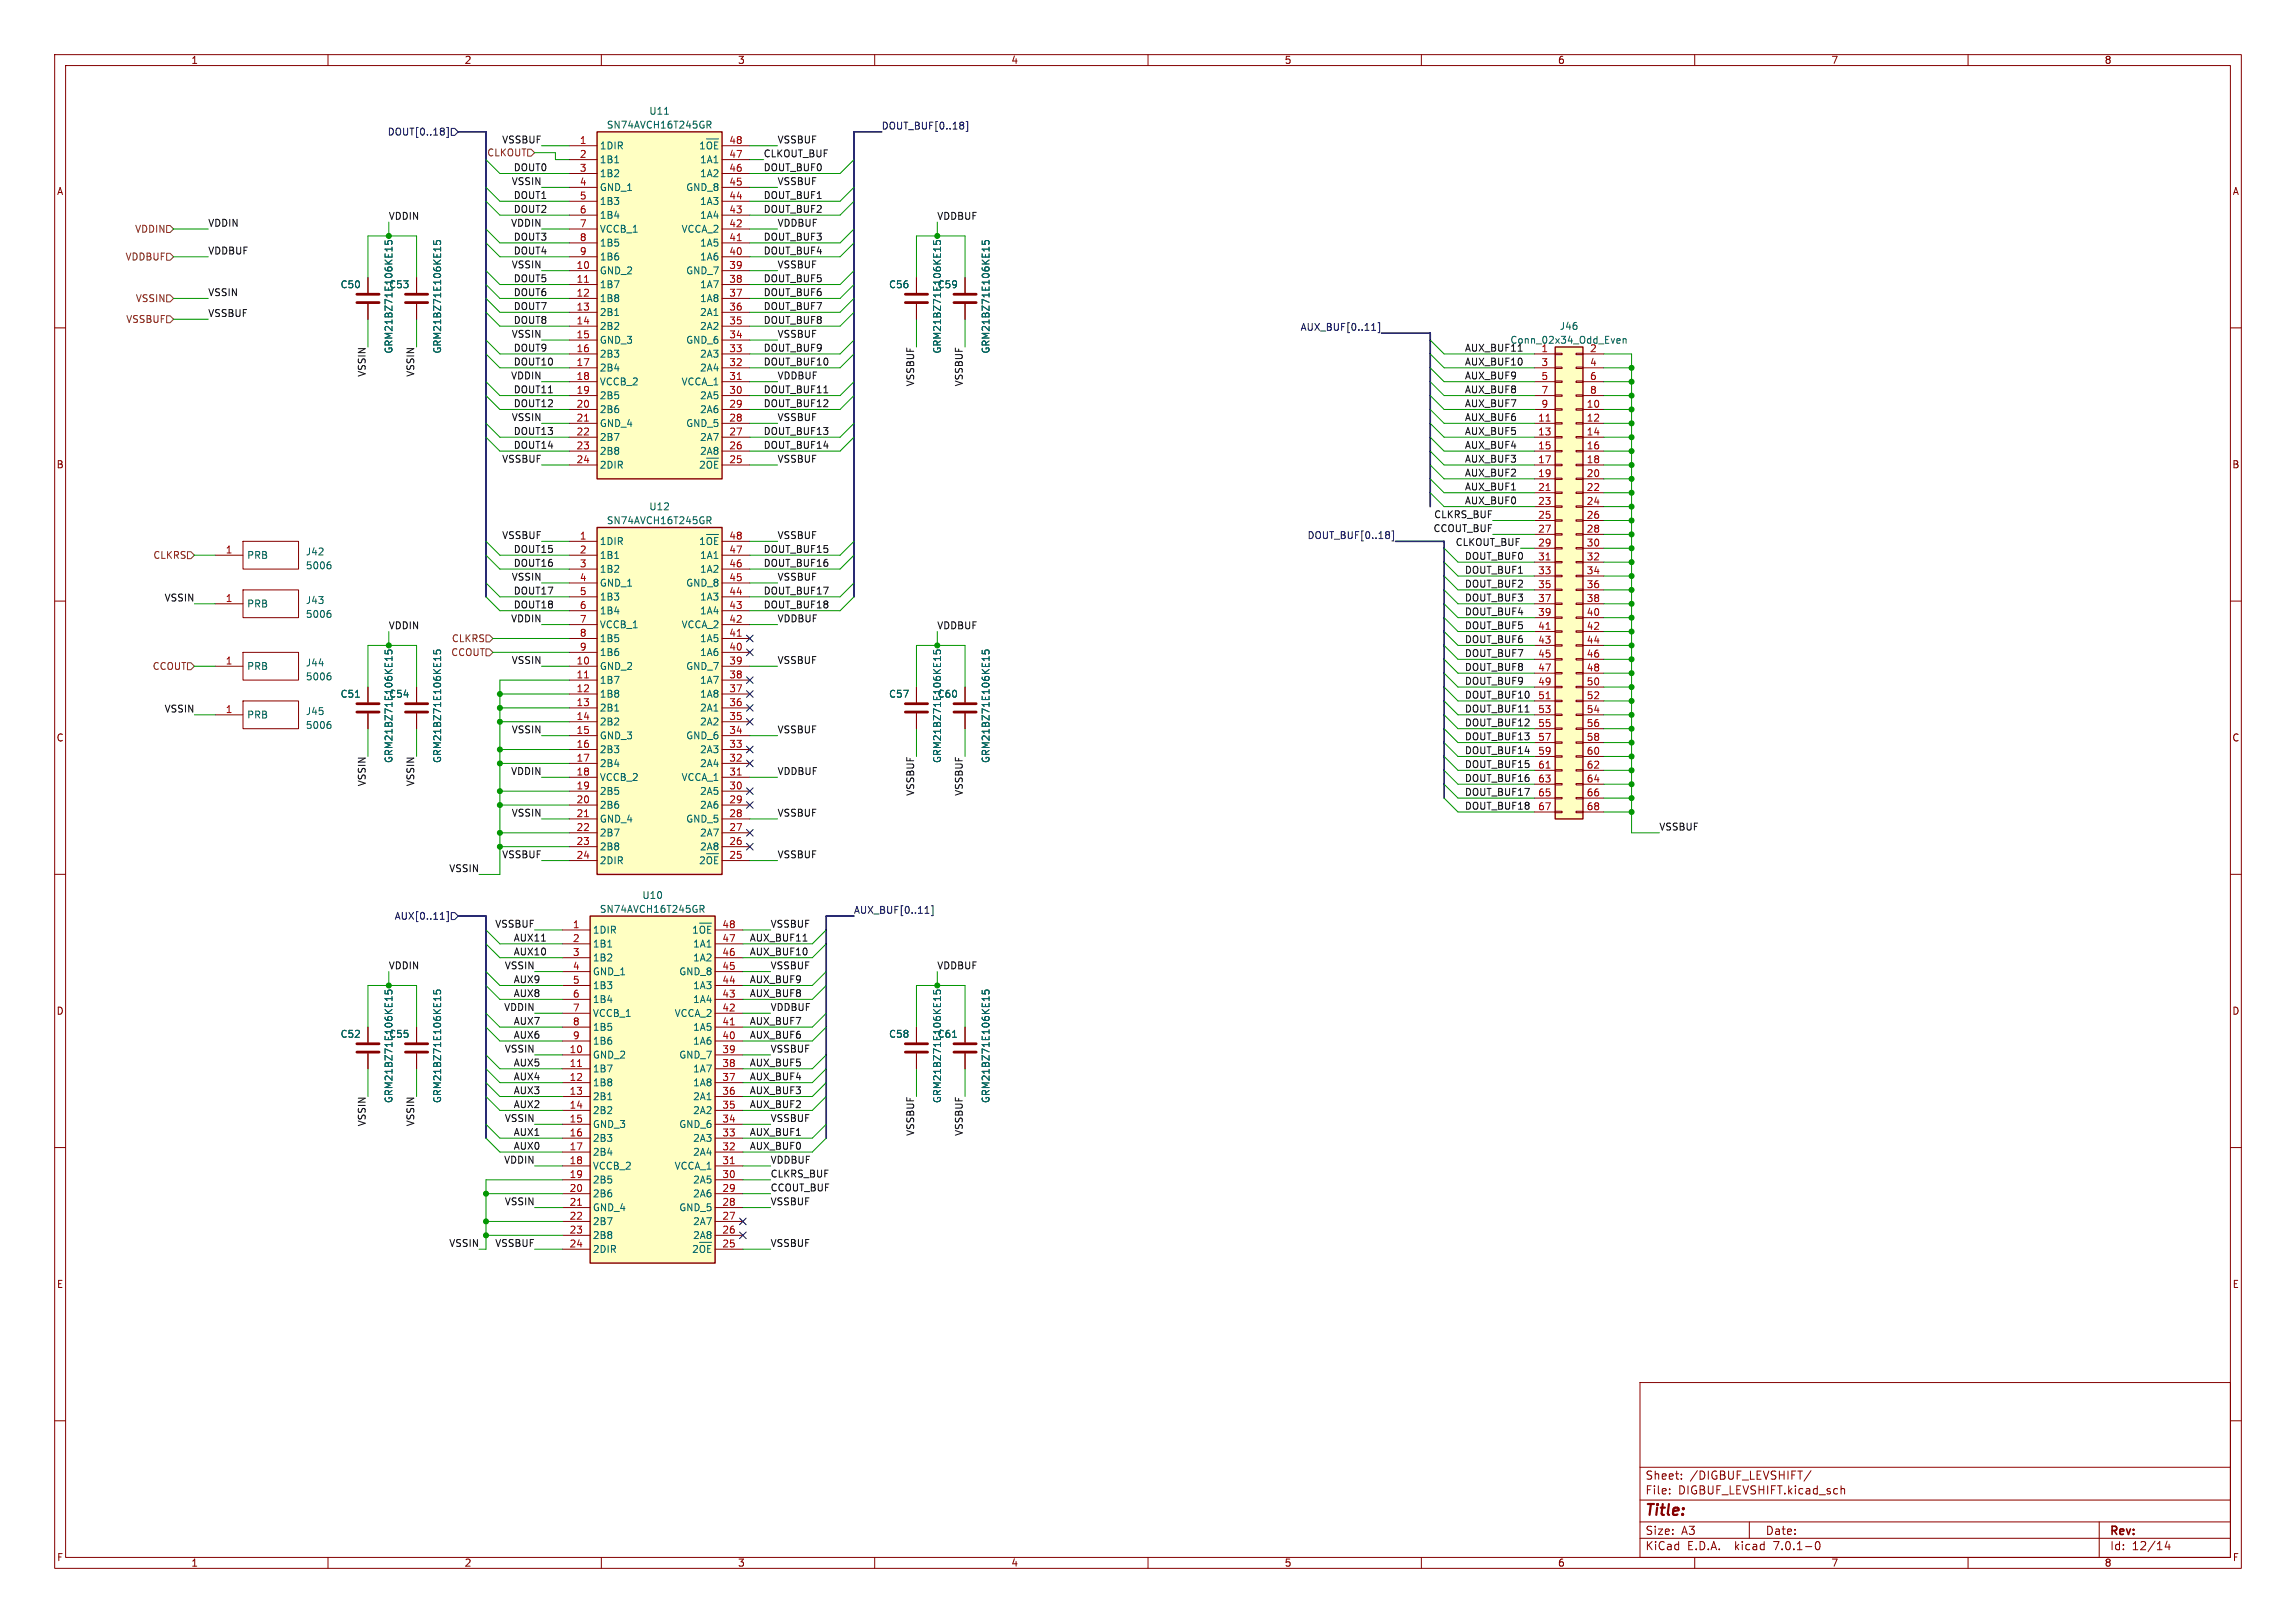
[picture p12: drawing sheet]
<svg xmlns="http://www.w3.org/2000/svg" width="420mm" height="297mm" viewBox="0 0 420 297" stroke-linecap="round" stroke-linejoin="round" font-family="sans-serif">
<defs><g id="words">
<text font-size="2.8" fill="#840000" x="301" y="277.8">Title:</text>
<g font-size="2.1" fill="#840000">
<text x="301" y="273.6">File:</text>
<text x="301" y="270.9">Sheet:</text>
<text x="307" y="273.6">DIGBUF_LEVSHIFT.kicad_sch</text>
<text x="309.1" y="270.9">/DIGBUF_LEVSHIFT/</text>
<text x="301" y="281">Size:</text>
<text x="307.6" y="281">A3</text>
<text x="323" y="281">Date:</text>
<text x="386" y="281.2">Rev:</text>
<text x="301" y="283.8">KiCad</text>
<text x="308.6" y="283.8">E.D.A.</text>
<text x="317.4" y="283.8">kicad</text>
<text x="324.5" y="283.8">7.0.1-0</text>
<text x="386" y="283.8">Id:</text>
<text x="390" y="283.8">12/14</text>
</g>
<g font-size="1.8" fill="#840000">
<text x="35" y="11.8">1</text>
<text x="85" y="11.8">2</text>
<text x="135" y="11.8">3</text>
<text x="185" y="11.8">4</text>
<text x="235" y="11.8">5</text>
<text x="285" y="11.8">6</text>
<text x="335" y="11.8">7</text>
<text x="385" y="11.8">8</text>
<text x="10.4" y="35.8">A</text>
<text x="408.4" y="35.8">A</text>
<text x="10.3" y="85.8">B</text>
<text x="408.3" y="85.8">B</text>
<text x="10.3" y="135.8">C</text>
<text x="408.3" y="135.8">C</text>
<text x="10.3" y="185.8">D</text>
<text x="408.3" y="185.8">D</text>
<text x="10.4" y="235.8">E</text>
<text x="408.3" y="235.8">E</text>
<text x="10.4" y="285.8">F</text>
<text x="35" y="286.8">1</text>
<text x="85" y="286.8">2</text>
<text x="135" y="286.8">3</text>
<text x="185" y="286.8">4</text>
<text x="235" y="286.8">5</text>
<text x="285" y="286.8">6</text>
<text x="335" y="286.8">7</text>
<text x="385" y="286.8">8</text>
<text x="408.4" y="285.8">F</text>
</g>
<g font-size="1.8" fill="#006464">
<text x="110.9" y="23.7">SN74AVCH16T245GR</text>
<text x="118.7" y="21.1">U11</text>
<text x="109.7" y="27.5">1DIR</text>
<text x="127.8" y="28.1">1~{OE}</text>
<text x="109.7" y="30">1B1</text>
<text x="109.7" y="32.6">1B2</text>
<text x="109.7" y="35.1">GND_1</text>
<text x="125.4" y="35.1">GND_8</text>
<text x="127.9" y="32.6">1A2</text>
<text x="127.9" y="30">1A1</text>
<text x="109.7" y="37.7">1B3</text>
<text x="109.7" y="40.2">1B4</text>
<text x="127.9" y="40.2">1A4</text>
<text x="127.9" y="37.7">1A3</text>
<text x="109.7" y="42.7">VCCB_1</text>
<text x="109.7" y="45.3">1B5</text>
<text x="109.7" y="47.8">1B6</text>
<text x="124.6" y="42.7">VCCA_2</text>
<text x="127.9" y="47.8">1A6</text>
<text x="127.9" y="45.3">1A5</text>
<text x="62.2" y="52.9">C50</text>
<text x="71.1" y="52.9">C53</text>
<text x="109.7" y="50.4">GND_2</text>
<text x="109.7" y="52.9">1B7</text>
<text x="125.4" y="50.4">GND_7</text>
<text x="127.9" y="52.9">1A7</text>
<text x="162.6" y="52.9">C56</text>
<text x="171.5" y="52.9">C59</text>
<text x="109.7" y="55.4">1B8</text>
<text x="109.7" y="58">2B1</text>
<text x="127.9" y="58">2A1</text>
<text x="127.9" y="55.4">1A8</text>
<text x="71.9" y="64.8" transform="rotate(-90 71.9 64.8)">GRM21BZ71E106KE15</text>
<text x="80.8" y="64.8" transform="rotate(-90 80.8 64.8)">GRM21BZ71E106KE15</text>
<text x="109.7" y="60.5">2B2</text>
<text x="109.7" y="63.1">GND_3</text>
<text x="109.7" y="65.6">2B3</text>
<text x="125.4" y="63.1">GND_6</text>
<text x="127.9" y="65.6">2A3</text>
<text x="127.9" y="60.5">2A2</text>
<text x="172.3" y="64.8" transform="rotate(-90 172.3 64.8)">GRM21BZ71E106KE15</text>
<text x="181.2" y="64.8" transform="rotate(-90 181.2 64.8)">GRM21BZ71E106KE15</text>
<text x="276.2" y="63.1">Conn_02x34_Odd_Even</text>
<text x="281.9" y="64.5">1</text>
<text x="285.3" y="60.5">J46</text>
<text x="290.8" y="64.5">2</text>
<text x="109.7" y="68.1">2B4</text>
<text x="109.7" y="70.7">VCCB_2</text>
<text x="124.6" y="70.7">VCCA_1</text>
<text x="127.9" y="68.1">2A4</text>
<text x="109.7" y="73.2">2B5</text>
<text x="109.7" y="75.8">2B6</text>
<text x="127.9" y="75.8">2A6</text>
<text x="127.9" y="73.2">2A5</text>
<text x="109.7" y="78.3">GND_4</text>
<text x="109.7" y="80.8">2B7</text>
<text x="109.7" y="83.4">2B8</text>
<text x="125.4" y="78.3">GND_5</text>
<text x="127.9" y="83.4">2A8</text>
<text x="127.9" y="80.8">2A7</text>
<text x="109.7" y="85.9">2DIR</text>
<text x="127.8" y="86.5">2~{OE}</text>
<text x="118.7" y="93.5">U12</text>
<text x="55.9" y="101.8">J42</text>
<text x="109.7" y="99.9">1DIR</text>
<text x="110.9" y="96.1">SN74AVCH16T245GR</text>
<text x="127.8" y="100.5">1~{OE}</text>
<text x="45.2" y="102.4">PRB</text>
<text x="55.9" y="104.3">5006</text>
<text x="109.7" y="102.4">1B1</text>
<text x="109.7" y="105">1B2</text>
<text x="109.7" y="107.5">GND_1</text>
<text x="125.4" y="107.5">GND_8</text>
<text x="127.9" y="105">1A2</text>
<text x="127.9" y="102.4">1A1</text>
<text x="45.2" y="111.3">PRB</text>
<text x="55.9" y="110.7">J43</text>
<text x="55.9" y="113.2">5006</text>
<text x="109.7" y="110">1B3</text>
<text x="109.7" y="112.6">1B4</text>
<text x="127.9" y="112.6">1A4</text>
<text x="127.9" y="110">1A3</text>
<text x="109.7" y="115.1">VCCB_1</text>
<text x="109.7" y="117.7">1B5</text>
<text x="124.6" y="115.1">VCCA_2</text>
<text x="127.9" y="117.7">1A5</text>
<text x="45.2" y="122.7">PRB</text>
<text x="55.9" y="122.1">J44</text>
<text x="55.9" y="124.7">5006</text>
<text x="109.7" y="122.7">GND_2</text>
<text x="109.7" y="125.3">1B7</text>
<text x="109.7" y="120.2">1B6</text>
<text x="125.4" y="122.7">GND_7</text>
<text x="127.9" y="125.3">1A7</text>
<text x="127.9" y="120.2">1A6</text>
<text x="45.2" y="131.6">PRB</text>
<text x="55.9" y="131">J45</text>
<text x="62.2" y="127.8">C51</text>
<text x="71.1" y="127.8">C54</text>
<text x="109.7" y="127.8">1B8</text>
<text x="109.7" y="130.4">2B1</text>
<text x="127.9" y="130.4">2A1</text>
<text x="127.9" y="127.8">1A8</text>
<text x="162.6" y="127.8">C57</text>
<text x="171.5" y="127.8">C60</text>
<text x="55.9" y="133.5">5006</text>
<text x="109.7" y="132.9">2B2</text>
<text x="109.7" y="135.4">GND_3</text>
<text x="109.7" y="138">2B3</text>
<text x="125.4" y="135.4">GND_6</text>
<text x="127.9" y="138">2A3</text>
<text x="127.9" y="132.9">2A2</text>
<text x="71.9" y="139.7" transform="rotate(-90 71.9 139.7)">GRM21BZ71E106KE15</text>
<text x="80.8" y="139.7" transform="rotate(-90 80.8 139.7)">GRM21BZ71E106KE15</text>
<text x="109.7" y="140.5">2B4</text>
<text x="109.7" y="143.1">VCCB_2</text>
<text x="124.6" y="143.1">VCCA_1</text>
<text x="127.9" y="140.5">2A4</text>
<text x="172.3" y="139.7" transform="rotate(-90 172.3 139.7)">GRM21BZ71E106KE15</text>
<text x="181.2" y="139.7" transform="rotate(-90 181.2 139.7)">GRM21BZ71E106KE15</text>
<text x="109.7" y="145.6">2B5</text>
<text x="109.7" y="148.1">2B6</text>
<text x="127.9" y="148.1">2A6</text>
<text x="127.9" y="145.6">2A5</text>
<text x="109.7" y="150.7">GND_4</text>
<text x="109.7" y="153.2">2B7</text>
<text x="109.7" y="155.8">2B8</text>
<text x="125.4" y="150.7">GND_5</text>
<text x="127.9" y="155.8">2A8</text>
<text x="127.9" y="153.2">2A7</text>
<text x="109.7" y="158.3">2DIR</text>
<text x="127.8" y="158.9">2~{OE}</text>
<text x="109.7" y="167.2">SN74AVCH16T245GR</text>
<text x="117.4" y="164.7">U10</text>
<text x="108.5" y="171">1DIR</text>
<text x="108.5" y="173.5">1B1</text>
<text x="126.5" y="171.6">1~{OE}</text>
<text x="126.7" y="173.5">1A1</text>
<text x="108.5" y="176.1">1B2</text>
<text x="108.5" y="178.6">GND_1</text>
<text x="124.1" y="178.6">GND_8</text>
<text x="126.7" y="176.1">1A2</text>
<text x="108.5" y="181.2">1B3</text>
<text x="108.5" y="183.7">1B4</text>
<text x="126.7" y="183.7">1A4</text>
<text x="126.7" y="181.2">1A3</text>
<text x="62.2" y="190.1">C52</text>
<text x="71.1" y="190.1">C55</text>
<text x="108.5" y="186.2">VCCB_1</text>
<text x="108.5" y="188.8">1B5</text>
<text x="108.5" y="191.3">1B6</text>
<text x="123.3" y="186.2">VCCA_2</text>
<text x="126.7" y="191.3">1A6</text>
<text x="126.7" y="188.8">1A5</text>
<text x="162.6" y="190.1">C58</text>
<text x="171.5" y="190.1">C61</text>
<text x="108.5" y="193.9">GND_2</text>
<text x="108.5" y="196.4">1B7</text>
<text x="124.1" y="193.9">GND_7</text>
<text x="126.7" y="196.4">1A7</text>
<text x="71.9" y="201.9" transform="rotate(-90 71.9 201.9)">GRM21BZ71E106KE15</text>
<text x="80.8" y="201.9" transform="rotate(-90 80.8 201.9)">GRM21BZ71E106KE15</text>
<text x="108.5" y="198.9">1B8</text>
<text x="108.5" y="201.5">2B1</text>
<text x="126.7" y="201.5">2A1</text>
<text x="126.7" y="198.9">1A8</text>
<text x="172.3" y="201.9" transform="rotate(-90 172.3 201.9)">GRM21BZ71E106KE15</text>
<text x="181.2" y="201.9" transform="rotate(-90 181.2 201.9)">GRM21BZ71E106KE15</text>
<text x="108.5" y="204">2B2</text>
<text x="108.5" y="206.6">GND_3</text>
<text x="108.5" y="209.1">2B3</text>
<text x="124.1" y="206.6">GND_6</text>
<text x="126.7" y="209.1">2A3</text>
<text x="126.7" y="204">2A2</text>
<text x="108.5" y="211.6">2B4</text>
<text x="108.5" y="214.2">VCCB_2</text>
<text x="123.3" y="214.2">VCCA_1</text>
<text x="126.7" y="211.6">2A4</text>
<text x="108.5" y="216.7">2B5</text>
<text x="108.5" y="219.3">2B6</text>
<text x="108.5" y="221.8">GND_4</text>
<text x="124.1" y="221.8">GND_5</text>
<text x="126.7" y="219.3">2A6</text>
<text x="126.7" y="216.7">2A5</text>
<text x="108.5" y="224.3">2B7</text>
<text x="108.5" y="226.9">2B8</text>
<text x="126.7" y="226.9">2A8</text>
<text x="126.7" y="224.3">2A7</text>
<text x="108.5" y="229.4">2DIR</text>
<text x="126.5" y="230">2~{OE}</text>
</g>
<g font-size="1.8" fill="#000084">
<text x="161.3" y="23.8">DOUT_BUF[0..18]</text>
<text x="70.8" y="25">DOUT[0..18]</text>
<text x="237.8" y="60.6">AUX_BUF[0..11]</text>
<text x="239.1" y="98.7">DOUT_BUF[0..18]</text>
<text x="156.2" y="167.3">AUX_BUF[0..11]</text>
<text x="72.1" y="168.5">AUX[0..11]</text>
</g>
<g font-size="1.8" fill="#725600">
<text x="89" y="28.8">CLKOUT</text>
<text x="22.8" y="47.8">VDDBUF</text>
<text x="24.6" y="42.7">VDDIN</text>
<text x="23" y="59.2">VSSBUF</text>
<text x="24.7" y="55.4">VSSIN</text>
<text x="27.9" y="102.4">CLKRS</text>
<text x="82.5" y="117.7">CLKRS</text>
<text x="27.8" y="122.7">CCOUT</text>
<text x="82.4" y="120.2">CCOUT</text>
</g>
<g font-size="1.8" fill="#0f0f0f">
<text x="91.7" y="26.3">VSSBUF</text>
<text x="139.7" y="28.9">CLKOUT_BUF</text>
<text x="142.2" y="26.3">VSSBUF</text>
<text x="93.5" y="33.9">VSSIN</text>
<text x="94" y="31.4">DOUT0</text>
<text x="139.7" y="31.4">DOUT_BUF0</text>
<text x="142.2" y="33.9">VSSBUF</text>
<text x="38.1" y="41.6">VDDIN</text>
<text x="71.1" y="40.3">VDDIN</text>
<text x="93.4" y="41.6">VDDIN</text>
<text x="94" y="36.5">DOUT1</text>
<text x="94" y="39">DOUT2</text>
<text x="139.7" y="39">DOUT_BUF2</text>
<text x="139.7" y="36.5">DOUT_BUF1</text>
<text x="142.2" y="41.6">VDDBUF</text>
<text x="171.4" y="40.3">VDDBUF</text>
<text x="38.1" y="46.6">VDDBUF</text>
<text x="94" y="46.6">DOUT4</text>
<text x="94" y="44.1">DOUT3</text>
<text x="139.7" y="44.1">DOUT_BUF3</text>
<text x="139.7" y="46.6">DOUT_BUF4</text>
<text x="93.5" y="49.2">VSSIN</text>
<text x="94" y="51.7">DOUT5</text>
<text x="139.7" y="51.7">DOUT_BUF5</text>
<text x="142.2" y="49.2">VSSBUF</text>
<text x="38.1" y="54.3">VSSIN</text>
<text x="38.1" y="58.1">VSSBUF</text>
<text x="94" y="56.8">DOUT7</text>
<text x="94" y="54.3">DOUT6</text>
<text x="94" y="59.3">DOUT8</text>
<text x="139.7" y="59.3">DOUT_BUF8</text>
<text x="139.7" y="54.3">DOUT_BUF6</text>
<text x="139.7" y="56.8">DOUT_BUF7</text>
<text x="93.5" y="61.9">VSSIN</text>
<text x="94" y="64.4">DOUT9</text>
<text x="139.7" y="64.4">DOUT_BUF9</text>
<text x="142.2" y="61.9">VSSBUF</text>
<text x="268" y="64.4">AUX_BUF11</text>
<text x="67" y="69.1" transform="rotate(-90 67 69.1)">VSSIN</text>
<text x="75.9" y="69.1" transform="rotate(-90 75.9 69.1)">VSSIN</text>
<text x="93.4" y="69.5">VDDIN</text>
<text x="94" y="67">DOUT10</text>
<text x="139.7" y="67">DOUT_BUF10</text>
<text x="142.2" y="69.5">VDDBUF</text>
<text x="167.3" y="70.8" transform="rotate(-90 167.3 70.8)">VSSBUF</text>
<text x="176.2" y="70.8" transform="rotate(-90 176.2 70.8)">VSSBUF</text>
<text x="268" y="69.5">AUX_BUF9</text>
<text x="268" y="67">AUX_BUF10</text>
<text x="93.5" y="77.1">VSSIN</text>
<text x="94" y="72">DOUT11</text>
<text x="94" y="74.6">DOUT12</text>
<text x="139.7" y="72">DOUT_BUF11</text>
<text x="139.7" y="74.6">DOUT_BUF12</text>
<text x="142.2" y="77.1">VSSBUF</text>
<text x="268" y="74.6">AUX_BUF7</text>
<text x="268" y="77.1">AUX_BUF6</text>
<text x="268" y="72">AUX_BUF8</text>
<text x="94" y="82.2">DOUT14</text>
<text x="94" y="79.7">DOUT13</text>
<text x="139.7" y="82.2">DOUT_BUF14</text>
<text x="139.7" y="79.7">DOUT_BUF13</text>
<text x="268" y="79.7">AUX_BUF5</text>
<text x="268" y="82.2">AUX_BUF4</text>
<text x="91.7" y="84.7">VSSBUF</text>
<text x="142.2" y="84.7">VSSBUF</text>
<text x="268" y="89.8">AUX_BUF1</text>
<text x="268" y="84.7">AUX_BUF3</text>
<text x="268" y="87.3">AUX_BUF2</text>
<text x="262.2" y="94.9">CLKRS_BUF</text>
<text x="268" y="92.4">AUX_BUF0</text>
<text x="91.7" y="98.7">VSSBUF</text>
<text x="94" y="101.3">DOUT15</text>
<text x="139.7" y="101.3">DOUT_BUF15</text>
<text x="142.2" y="98.7">VSSBUF</text>
<text x="262.1" y="97.4">CCOUT_BUF</text>
<text x="266.1" y="100">CLKOUT_BUF</text>
<text x="93.5" y="106.3">VSSIN</text>
<text x="94" y="103.8">DOUT16</text>
<text x="139.7" y="103.8">DOUT_BUF16</text>
<text x="142.2" y="106.3">VSSBUF</text>
<text x="268" y="107.6">DOUT_BUF2</text>
<text x="268" y="102.5">DOUT_BUF0</text>
<text x="268" y="105.1">DOUT_BUF1</text>
<text x="30" y="110.1">VSSIN</text>
<text x="93.4" y="114">VDDIN</text>
<text x="94" y="108.9">DOUT17</text>
<text x="94" y="111.4">DOUT18</text>
<text x="139.7" y="108.9">DOUT_BUF17</text>
<text x="139.7" y="111.4">DOUT_BUF18</text>
<text x="142.2" y="114">VDDBUF</text>
<text x="268" y="110.1">DOUT_BUF3</text>
<text x="268" y="112.7">DOUT_BUF4</text>
<text x="71.1" y="115.2">VDDIN</text>
<text x="171.4" y="115.2">VDDBUF</text>
<text x="268" y="115.2">DOUT_BUF5</text>
<text x="268" y="117.8">DOUT_BUF6</text>
<text x="93.5" y="121.6">VSSIN</text>
<text x="142.2" y="121.6">VSSBUF</text>
<text x="268" y="122.8">DOUT_BUF8</text>
<text x="268" y="125.4">DOUT_BUF9</text>
<text x="268" y="120.3">DOUT_BUF7</text>
<text x="30" y="130.5">VSSIN</text>
<text x="268" y="130.5">DOUT_BUF11</text>
<text x="268" y="127.9">DOUT_BUF10</text>
<text x="93.5" y="134.3">VSSIN</text>
<text x="142.2" y="134.3">VSSBUF</text>
<text x="268" y="135.5">DOUT_BUF13</text>
<text x="268" y="133">DOUT_BUF12</text>
<text x="67" y="144" transform="rotate(-90 67 144)">VSSIN</text>
<text x="75.9" y="144" transform="rotate(-90 75.9 144)">VSSIN</text>
<text x="93.4" y="141.9">VDDIN</text>
<text x="142.2" y="141.9">VDDBUF</text>
<text x="268" y="140.6">DOUT_BUF15</text>
<text x="268" y="138.1">DOUT_BUF14</text>
<text x="268" y="143.2">DOUT_BUF16</text>
<text x="93.5" y="149.5">VSSIN</text>
<text x="142.2" y="149.5">VSSBUF</text>
<text x="167.3" y="145.8" transform="rotate(-90 167.3 145.8)">VSSBUF</text>
<text x="176.2" y="145.8" transform="rotate(-90 176.2 145.8)">VSSBUF</text>
<text x="268" y="145.7">DOUT_BUF17</text>
<text x="268" y="148.2">DOUT_BUF18</text>
<text x="303.5" y="152.1">VSSBUF</text>
<text x="82.1" y="159.7">VSSIN</text>
<text x="91.7" y="157.1">VSSBUF</text>
<text x="142.2" y="157.1">VSSBUF</text>
<text x="90.5" y="169.8">VSSBUF</text>
<text x="94" y="172.4">AUX11</text>
<text x="137.2" y="172.4">AUX_BUF11</text>
<text x="141" y="169.8">VSSBUF</text>
<text x="71.1" y="177.5">VDDIN</text>
<text x="92.2" y="177.5">VSSIN</text>
<text x="94" y="180">AUX9</text>
<text x="94" y="174.9">AUX10</text>
<text x="137.2" y="180">AUX_BUF9</text>
<text x="137.2" y="174.9">AUX_BUF10</text>
<text x="141" y="177.5">VSSBUF</text>
<text x="171.4" y="177.5">VDDBUF</text>
<text x="92.1" y="185.1">VDDIN</text>
<text x="94" y="182.5">AUX8</text>
<text x="137.2" y="182.5">AUX_BUF8</text>
<text x="141" y="185.1">VDDBUF</text>
<text x="94" y="190.2">AUX6</text>
<text x="94" y="187.6">AUX7</text>
<text x="137.2" y="187.6">AUX_BUF7</text>
<text x="137.2" y="190.2">AUX_BUF6</text>
<text x="92.2" y="192.7">VSSIN</text>
<text x="94" y="195.2">AUX5</text>
<text x="94" y="197.8">AUX4</text>
<text x="137.2" y="195.2">AUX_BUF5</text>
<text x="137.2" y="197.8">AUX_BUF4</text>
<text x="141" y="192.7">VSSBUF</text>
<text x="94" y="202.9">AUX2</text>
<text x="94" y="200.3">AUX3</text>
<text x="137.2" y="200.3">AUX_BUF3</text>
<text x="137.2" y="202.9">AUX_BUF2</text>
<text x="67" y="206.2" transform="rotate(-90 67 206.2)">VSSIN</text>
<text x="75.9" y="206.2" transform="rotate(-90 75.9 206.2)">VSSIN</text>
<text x="92.2" y="205.4">VSSIN</text>
<text x="94" y="207.9">AUX1</text>
<text x="137.2" y="207.9">AUX_BUF1</text>
<text x="141" y="205.4">VSSBUF</text>
<text x="167.3" y="208" transform="rotate(-90 167.3 208)">VSSBUF</text>
<text x="176.2" y="208" transform="rotate(-90 176.2 208)">VSSBUF</text>
<text x="92.1" y="213">VDDIN</text>
<text x="94" y="210.5">AUX0</text>
<text x="137.2" y="210.5">AUX_BUF0</text>
<text x="141" y="213">VDDBUF</text>
<text x="141" y="215.6">CLKRS_BUF</text>
<text x="92.2" y="220.6">VSSIN</text>
<text x="141" y="218.1">CCOUT_BUF</text>
<text x="141" y="220.6">VSSBUF</text>
<text x="82.1" y="228.3">VSSIN</text>
<text x="90.5" y="228.3">VSSBUF</text>
<text x="141" y="228.3">VSSBUF</text>
</g>
<g font-size="1.8" fill="#a90000">
<text x="106" y="26.4">1</text>
<text x="106" y="29">2</text>
<text x="133.3" y="29">47</text>
<text x="133.3" y="26.4">48</text>
<text x="106" y="31.5">3</text>
<text x="106" y="34">4</text>
<text x="133.3" y="34">45</text>
<text x="133.3" y="31.5">46</text>
<text x="106" y="36.6">5</text>
<text x="106" y="39.1">6</text>
<text x="106" y="41.7">7</text>
<text x="133.3" y="41.7">42</text>
<text x="133.3" y="39.1">43</text>
<text x="133.3" y="36.6">44</text>
<text x="106" y="44.2">8</text>
<text x="106" y="46.7">9</text>
<text x="133.3" y="46.7">40</text>
<text x="133.3" y="44.2">41</text>
<text x="105.4" y="49.3">10</text>
<text x="105.4" y="51.8">11</text>
<text x="133.3" y="51.8">38</text>
<text x="133.3" y="49.3">39</text>
<text x="105.4" y="54.4">12</text>
<text x="105.4" y="56.9">13</text>
<text x="105.4" y="59.4">14</text>
<text x="133.3" y="59.4">35</text>
<text x="133.3" y="56.9">36</text>
<text x="133.3" y="54.4">37</text>
<text x="105.4" y="62">15</text>
<text x="105.4" y="64.5">16</text>
<text x="133.3" y="64.5">33</text>
<text x="133.3" y="62">34</text>
<text x="105.4" y="67.1">17</text>
<text x="105.4" y="69.6">18</text>
<text x="133.3" y="69.6">31</text>
<text x="133.3" y="67.1">32</text>
<text x="281.9" y="67.1">3</text>
<text x="281.9" y="69.6">5</text>
<text x="290.8" y="67.1">4</text>
<text x="290.8" y="69.6">6</text>
<text x="105.4" y="72.1">19</text>
<text x="105.4" y="74.7">20</text>
<text x="105.4" y="77.2">21</text>
<text x="133.3" y="77.2">28</text>
<text x="133.3" y="74.7">29</text>
<text x="133.3" y="72.1">30</text>
<text x="281.3" y="77.2">11</text>
<text x="281.9" y="72.1">7</text>
<text x="281.9" y="74.7">9</text>
<text x="290.2" y="74.7">10</text>
<text x="290.2" y="77.2">12</text>
<text x="290.8" y="72.1">8</text>
<text x="105.4" y="79.8">22</text>
<text x="105.4" y="82.3">23</text>
<text x="133.3" y="82.3">26</text>
<text x="133.3" y="79.8">27</text>
<text x="281.3" y="79.8">13</text>
<text x="281.3" y="82.3">15</text>
<text x="290.2" y="79.8">14</text>
<text x="290.2" y="82.3">16</text>
<text x="105.4" y="84.8">24</text>
<text x="133.3" y="84.8">25</text>
<text x="281.3" y="84.8">17</text>
<text x="281.3" y="87.4">19</text>
<text x="281.3" y="89.9">21</text>
<text x="290.2" y="84.8">18</text>
<text x="290.2" y="87.4">20</text>
<text x="290.2" y="89.9">22</text>
<text x="281.3" y="92.5">23</text>
<text x="281.3" y="95">25</text>
<text x="290.2" y="92.5">24</text>
<text x="290.2" y="95">26</text>
<text x="41.2" y="101.3">1</text>
<text x="106" y="98.8">1</text>
<text x="106" y="101.3">2</text>
<text x="133.3" y="101.3">47</text>
<text x="133.3" y="98.8">48</text>
<text x="281.3" y="97.5">27</text>
<text x="281.3" y="100.1">29</text>
<text x="290.2" y="97.5">28</text>
<text x="290.2" y="100.1">30</text>
<text x="106" y="103.9">3</text>
<text x="106" y="106.4">4</text>
<text x="133.3" y="106.4">45</text>
<text x="133.3" y="103.9">46</text>
<text x="281.3" y="102.6">31</text>
<text x="281.3" y="105.2">33</text>
<text x="281.3" y="107.7">35</text>
<text x="290.2" y="102.6">32</text>
<text x="290.2" y="105.2">34</text>
<text x="290.2" y="107.7">36</text>
<text x="41.2" y="110.2">1</text>
<text x="106" y="109">5</text>
<text x="106" y="111.5">6</text>
<text x="133.3" y="111.5">43</text>
<text x="133.3" y="109">44</text>
<text x="281.3" y="110.2">37</text>
<text x="281.3" y="112.8">39</text>
<text x="290.2" y="110.2">38</text>
<text x="290.2" y="112.8">40</text>
<text x="106" y="114">7</text>
<text x="106" y="116.6">8</text>
<text x="106" y="119.1">9</text>
<text x="133.3" y="119.1">40</text>
<text x="133.3" y="116.6">41</text>
<text x="133.3" y="114">42</text>
<text x="281.3" y="115.3">41</text>
<text x="281.3" y="117.9">43</text>
<text x="290.2" y="115.3">42</text>
<text x="290.2" y="117.9">44</text>
<text x="41.2" y="121.7">1</text>
<text x="105.4" y="121.7">10</text>
<text x="105.4" y="124.2">11</text>
<text x="133.3" y="124.2">38</text>
<text x="133.3" y="121.7">39</text>
<text x="281.3" y="120.4">45</text>
<text x="281.3" y="122.9">47</text>
<text x="281.3" y="125.5">49</text>
<text x="290.2" y="120.4">46</text>
<text x="290.2" y="122.9">48</text>
<text x="290.2" y="125.5">50</text>
<text x="41.2" y="130.6">1</text>
<text x="105.4" y="126.7">12</text>
<text x="105.4" y="129.3">13</text>
<text x="105.4" y="131.8">14</text>
<text x="133.3" y="131.8">35</text>
<text x="133.3" y="129.3">36</text>
<text x="133.3" y="126.7">37</text>
<text x="281.3" y="128">51</text>
<text x="281.3" y="130.6">53</text>
<text x="290.2" y="128">52</text>
<text x="290.2" y="130.6">54</text>
<text x="105.4" y="134.4">15</text>
<text x="105.4" y="136.9">16</text>
<text x="133.3" y="136.9">33</text>
<text x="133.3" y="134.4">34</text>
<text x="281.3" y="133.1">55</text>
<text x="281.3" y="135.6">57</text>
<text x="290.2" y="133.1">56</text>
<text x="290.2" y="135.6">58</text>
<text x="105.4" y="139.4">17</text>
<text x="105.4" y="142">18</text>
<text x="133.3" y="142">31</text>
<text x="133.3" y="139.4">32</text>
<text x="281.3" y="138.2">59</text>
<text x="281.3" y="140.7">61</text>
<text x="281.3" y="143.3">63</text>
<text x="290.2" y="138.2">60</text>
<text x="290.2" y="140.7">62</text>
<text x="290.2" y="143.3">64</text>
<text x="105.4" y="144.5">19</text>
<text x="105.4" y="147.1">20</text>
<text x="105.4" y="149.6">21</text>
<text x="133.3" y="149.6">28</text>
<text x="133.3" y="147.1">29</text>
<text x="133.3" y="144.5">30</text>
<text x="281.3" y="145.8">65</text>
<text x="281.3" y="148.3">67</text>
<text x="290.2" y="145.8">66</text>
<text x="290.2" y="148.3">68</text>
<text x="105.4" y="152.1">22</text>
<text x="105.4" y="154.7">23</text>
<text x="133.3" y="154.7">26</text>
<text x="133.3" y="152.1">27</text>
<text x="105.4" y="157.2">24</text>
<text x="133.3" y="157.2">25</text>
<text x="104.7" y="169.9">1</text>
<text x="104.7" y="172.5">2</text>
<text x="132.1" y="172.5">47</text>
<text x="132.1" y="169.9">48</text>
<text x="104.7" y="175">3</text>
<text x="104.7" y="177.5">4</text>
<text x="132.1" y="177.5">45</text>
<text x="132.1" y="175">46</text>
<text x="104.7" y="180.1">5</text>
<text x="104.7" y="182.6">6</text>
<text x="104.7" y="185.2">7</text>
<text x="132.1" y="185.2">42</text>
<text x="132.1" y="182.6">43</text>
<text x="132.1" y="180.1">44</text>
<text x="104.7" y="187.7">8</text>
<text x="104.7" y="190.2">9</text>
<text x="132.1" y="190.2">40</text>
<text x="132.1" y="187.7">41</text>
<text x="104.1" y="192.8">10</text>
<text x="104.1" y="195.3">11</text>
<text x="104.1" y="197.9">12</text>
<text x="132.1" y="197.9">37</text>
<text x="132.1" y="195.3">38</text>
<text x="132.1" y="192.8">39</text>
<text x="104.1" y="200.4">13</text>
<text x="104.1" y="202.9">14</text>
<text x="132.1" y="202.9">35</text>
<text x="132.1" y="200.4">36</text>
<text x="104.1" y="205.5">15</text>
<text x="104.1" y="208">16</text>
<text x="132.1" y="208">33</text>
<text x="132.1" y="205.5">34</text>
<text x="104.1" y="210.6">17</text>
<text x="104.1" y="213.1">18</text>
<text x="104.1" y="215.6">19</text>
<text x="132.1" y="215.6">30</text>
<text x="132.1" y="213.1">31</text>
<text x="132.1" y="210.6">32</text>
<text x="104.1" y="218.2">20</text>
<text x="104.1" y="220.7">21</text>
<text x="132.1" y="220.7">28</text>
<text x="132.1" y="218.2">29</text>
<text x="104.1" y="223.3">22</text>
<text x="104.1" y="225.8">23</text>
<text x="132.1" y="225.8">26</text>
<text x="132.1" y="223.3">27</text>
<text x="104.1" y="228.3">24</text>
<text x="132.1" y="228.3">25</text>
</g>
</g></defs>
<g fill="none" stroke="#840000" stroke-width=".18">
<path d="M10 10h400v277h-400zM12 12h396v273h-396zM60 10v2M110 10v2M160 10v2M210 10v2M260 10v2M310 10v2M360 10v2M104.1 26.7h5.1M104.1 29.2h5.1M104.1 31.8h5.1"/>
<path d="M104.1 34.3h5.1M104.1 39.4h5.1M104.1 36.8h5.1M132.1 26.7h5.1M132.1 29.2h5.1M132.1 31.8h5.1M132.1 34.3h5.1M132.1 39.4h5.1M132.1 36.8h5.1M10 60h2M67.3 50.8v2.8M67.3 55.6v2.8"/>
<path d="M76.2 50.8v2.8M76.2 55.6v2.8M104.1 49.5h5.1M104.1 52.1h5.1M104.1 54.6h5.1M104.1 57.2h5.1M104.1 59.7h5.1M104.1 47h5.1M104.1 44.5h5.1M104.1 41.9h5.1M132.1 49.5h5.1M132.1 52.1h5.1"/>
<path d="M132.1 54.6h5.1M132.1 57.2h5.1M132.1 59.7h5.1M132.1 47h5.1M132.1 44.5h5.1M132.1 41.9h5.1M167.6 50.8v2.8M167.6 55.6v2.8M176.5 50.8v2.8M176.5 55.6v2.8M408 60h2M104.1 64.8h5.1"/>
<path d="M104.1 74.9h5.1M104.1 77.5h5.1M104.1 67.3h5.1M104.1 69.9h5.1M104.1 72.4h5.1M104.1 62.2h5.1M132.1 64.8h5.1M132.1 74.9h5.1M132.1 77.5h5.1M132.1 67.3h5.1M132.1 69.9h5.1M132.1 72.4h5.1"/>
<path d="M132.1 62.2h5.1M280.7 64.8h3.8M280.7 74.9h3.8M280.7 77.5h3.8M280.7 67.3h3.8M280.7 69.9h3.8M280.7 72.4h3.8M284.5 79.9h1.2v.2h-1.2zM284.5 77.3h1.2v.3h-1.2zM284.5 74.8h1.2v.3h-1.2zM284.5 72.3h1.2v.2h-1.2zM284.5 69.7h1.2v.3h-1.2z"/>
<path d="M284.5 67.2h1.2v.2h-1.2zM284.5 64.6h1.2v.3h-1.2zM288.3 79.9h1.3v.2h-1.3zM288.3 77.3h1.3v.3h-1.3zM288.3 74.8h1.3v.3h-1.3zM288.3 72.3h1.3v.2h-1.3zM288.3 69.7h1.3v.3h-1.3zM288.3 67.2h1.3v.2h-1.3zM288.3 64.6h1.3v.3h-1.3zM289.6 64.8h3.8M289.6 74.9h3.8M289.6 77.5h3.8"/>
<path d="M289.6 67.3h3.8M289.6 69.9h3.8M289.6 72.4h3.8M44.4 99.1h10.2v5h-10.2zM104.1 80h5.1M104.1 82.6h5.1M104.1 85.1h5.1M104.1 99.1h5.1M132.1 80h5.1M132.1 82.6h5.1M132.1 85.1h5.1M132.1 99.1h5.1"/>
<path d="M280.7 80h3.8M280.7 82.6h3.8M280.7 85.1h3.8M280.7 87.6h3.8M280.7 90.2h3.8M280.7 92.7h3.8M280.7 95.3h3.8M280.7 97.8h3.8M284.5 97.7h1.2v.2h-1.2zM284.5 95.1h1.2v.3h-1.2zM284.5 92.6h1.2v.2h-1.2zM284.5 90h1.2v.3h-1.2z"/>
<path d="M284.5 87.5h1.2v.3h-1.2zM284.5 85h1.2v.2h-1.2zM284.5 82.4h1.2v.3h-1.2zM288.3 97.7h1.3v.2h-1.3zM288.3 95.1h1.3v.3h-1.3zM288.3 92.6h1.3v.2h-1.3zM288.3 90h1.3v.3h-1.3zM288.3 87.5h1.3v.3h-1.3zM288.3 85h1.3v.2h-1.3zM288.3 82.4h1.3v.3h-1.3zM289.6 80h3.8M289.6 82.6h3.8"/>
<path d="M289.6 85.1h3.8M289.6 87.6h3.8M289.6 90.2h3.8M289.6 92.7h3.8M289.6 95.3h3.8M289.6 97.8h3.8M10 110h2M39.4 101.6h5M39.4 110.5h5M44.4 119.4h10.2v5.1h-10.2zM44.4 108h10.2v5h-10.2zM104.1 101.6h5.1"/>
<path d="M104.1 104.1h5.1M104.1 106.7h5.1M104.1 119.4h5.1M104.1 116.8h5.1M104.1 114.3h5.1M104.1 111.8h5.1M104.1 109.2h5.1M132.1 101.6h5.1M132.1 104.1h5.1M132.1 106.7h5.1M132.1 119.4h5.1M132.1 116.8h5.1"/>
<path d="M132.1 114.3h5.1M132.1 111.8h5.1M132.1 109.2h5.1M280.7 100.3h3.8M280.7 102.9h3.8M280.7 105.4h3.8M280.7 108h3.8M280.7 110.5h3.8M280.7 113h3.8M280.7 115.6h3.8M280.7 118.1h3.8M284.5 118h1.2v.2h-1.2z"/>
<path d="M284.5 115.4h1.2v.3h-1.2zM284.5 112.9h1.2v.3h-1.2zM284.5 110.4h1.2v.2h-1.2zM284.5 107.8h1.2v.3h-1.2zM284.5 105.3h1.2v.2h-1.2zM284.5 102.7h1.2v.3h-1.2zM284.5 100.2h1.2v.3h-1.2zM288.3 118h1.3v.2h-1.3zM288.3 115.4h1.3v.3h-1.3zM288.3 112.9h1.3v.3h-1.3zM288.3 110.4h1.3v.2h-1.3zM288.3 107.8h1.3v.3h-1.3z"/>
<path d="M288.3 105.3h1.3v.2h-1.3zM288.3 102.7h1.3v.3h-1.3zM288.3 100.2h1.3v.3h-1.3zM289.6 100.3h3.8M289.6 102.9h3.8M289.6 105.4h3.8M289.6 108h3.8M289.6 110.5h3.8M289.6 113h3.8M289.6 115.6h3.8M289.6 118.1h3.8M408 110h2"/>
<path d="M39.4 130.8h5M39.4 121.9h5M44.4 128.3h10.2v5.1h-10.2zM67.3 125.7v2.8M67.3 130.6v2.8M76.2 125.7v2.8M76.2 130.6v2.8M104.1 121.9h5.1M104.1 124.5h5.1M104.1 127h5.1M104.1 129.5h5.1M104.1 132.1h5.1"/>
<path d="M104.1 134.6h5.1M104.1 137.2h5.1M104.1 139.7h5.1M132.1 121.9h5.1M132.1 124.5h5.1M132.1 127h5.1M132.1 129.5h5.1M132.1 132.1h5.1M132.1 134.6h5.1M132.1 137.2h5.1M132.1 139.7h5.1M167.6 125.7v2.8"/>
<path d="M167.6 130.6v2.8M176.5 125.7v2.8M176.5 130.6v2.8M280.7 130.8h3.8M280.7 120.7h3.8M280.7 123.2h3.8M280.7 125.7h3.8M280.7 128.3h3.8M280.7 133.4h3.8M280.7 135.9h3.8M280.7 138.4h3.8M284.5 138.3h1.2v.3h-1.2z"/>
<path d="M284.5 135.8h1.2v.2h-1.2zM284.5 133.2h1.2v.3h-1.2zM284.5 130.7h1.2v.2h-1.2zM284.5 128.1h1.2v.3h-1.2zM284.5 125.6h1.2v.3h-1.2zM284.5 123.1h1.2v.2h-1.2zM284.5 120.5h1.2v.3h-1.2zM288.3 138.3h1.3v.3h-1.3zM288.3 135.8h1.3v.2h-1.3zM288.3 133.2h1.3v.3h-1.3zM288.3 130.7h1.3v.2h-1.3zM288.3 128.1h1.3v.3h-1.3z"/>
<path d="M288.3 125.6h1.3v.3h-1.3zM288.3 123.1h1.3v.2h-1.3zM288.3 120.5h1.3v.3h-1.3zM289.6 130.8h3.8M289.6 120.7h3.8M289.6 123.2h3.8M289.6 125.7h3.8M289.6 128.3h3.8M289.6 133.4h3.8M289.6 135.9h3.8M289.6 138.4h3.8M10 160h2"/>
<path d="M104.1 142.2h5.1M104.1 144.8h5.1M104.1 147.3h5.1M104.1 149.9h5.1M104.1 152.4h5.1M104.1 154.9h5.1M104.1 157.5h5.1M132.1 142.2h5.1M132.1 144.8h5.1M132.1 147.3h5.1M132.1 149.9h5.1M132.1 152.4h5.1"/>
<path d="M132.1 154.9h5.1M132.1 157.5h5.1M280.7 141h3.8M280.7 143.5h3.8M280.7 146.1h3.8M280.7 148.6h3.8M284.5 148.5h1.2v.2h-1.2zM284.5 145.9h1.2v.3h-1.2zM284.5 143.4h1.2v.2h-1.2zM284.5 140.8h1.2v.3h-1.2zM288.3 148.5h1.3v.2h-1.3zM288.3 145.9h1.3v.3h-1.3z"/>
<path d="M288.3 143.4h1.3v.2h-1.3zM288.3 140.8h1.3v.3h-1.3zM289.6 141h3.8M289.6 143.5h3.8M289.6 146.1h3.8M289.6 148.6h3.8M408 160h2M102.9 170.2h5M102.9 172.7h5M102.9 175.3h5M102.9 177.8h5M130.8 170.2h5.1"/>
<path d="M130.8 172.7h5.1M130.8 175.3h5.1M130.8 177.8h5.1M67.3 188v2.8M67.3 192.8v2.8M76.2 188v2.8M76.2 192.8v2.8M102.9 193h5M102.9 195.6h5M102.9 198.1h5M102.9 190.5h5M102.9 188h5"/>
<path d="M102.9 185.4h5M102.9 182.9h5M102.9 180.3h5M130.8 193h5.1M130.8 195.6h5.1M130.8 198.1h5.1M130.8 190.5h5.1M130.8 188h5.1M130.8 185.4h5.1M130.8 182.9h5.1M130.8 180.3h5.1M167.6 188v2.8"/>
<path d="M167.6 192.8v2.8M176.5 188v2.8M176.5 192.8v2.8M10 210h2M102.9 200.7h5M102.9 203.2h5M102.9 205.7h5M102.9 208.3h5M102.9 210.8h5M102.9 213.4h5M102.9 215.9h5M102.9 218.4h5"/>
<path d="M130.8 200.7h5.1M130.8 203.2h5.1M130.8 205.7h5.1M130.8 208.3h5.1M130.8 210.8h5.1M130.8 213.4h5.1M130.8 215.9h5.1M130.8 218.4h5.1M408 210h2M102.9 221h5M102.9 223.5h5M102.9 226.1h5"/>
<path d="M102.9 228.6h5M130.8 221h5.1M130.8 223.5h5.1M130.8 226.1h5.1M130.8 228.6h5.1M10 260h2M300 253h108v32h-108zM408 260h2M300 278.5h108M300 274.5h108M300 268.5h108M305.4 273.3v.1"/>
<path d="M305.4 272.5v.1M307.6 270.6v.1M307.6 269.8v.1M320 278.5v3M331.3 269.1l-1.3 2M336.8 271.9v1.5M336.8 272.5l.2-.1 .3 .1 .1 .9M384 278.5v6.5M60 285v2M110 285v2M160 285v2M210 285v2"/>
<path d="M260 285v2M300 281.5h108M310 285v2M332.3 282.2l.1-.1a.8 .8 0 0 1 .5 .7 .8 .8 0 0 1-.5 .8 .99 .99 0 0 1-.1-1.4zM360 285v2M396.4 282l-.3 1.1h.9M396.8 282.6v1"/>
</g>
<g fill="none" stroke="#006464" stroke-width=".18">
<path d="M112.4 29.8h.8M121.6 20.9h.7M128.2 26.3l.3-.3v1.3M129.2 25.4h2.2M129.3 22.2h.5l.3 .2-.2 .4h-.6M129.3 26.4a.42 .42 0 0 1 .5-.4 .42 .42 0 0 1 .4 .4M129.6 22.8l.5 .6M131.3 26h-.6v1.3M70.4 44.1v.6h.6l-.1-.1 .1-.5 .2-.1 .4 .1 .1 .2-.1 .4M71.7 45.2v.8M79.3 44.1v.6h.6l-.1-.1 .1-.5 .2-.1 .4 .1 .1 .2-.1 .4M80.6 45.2v.8"/>
<path d="M112.4 57.7h.8M170.8 44.1v.6h.6l-.1-.1v-.5l.2-.1 .4 .1 .1 .2-.1 .4M172 45.2v.8M179.7 44.1v.6h.6l-.2-.1 .1-.5 .2-.1 .4 .1 .1 .2-.1 .4M180.9 45.2v.8M295.9 62h.4l.1 .3-.6 .1M296.3 62.8h-.4M296.9 62.1l.2-.1h.3l.1 .8M296.9 62v.8M128.1 84.5l.5-.1 .3 .2M128.2 98.7l.3-.3v1.2M129.2 97.8h2.2"/>
<path d="M129.3 94.6h.5l.3 .2-.2 .4h-.6M129.3 98.8a.42 .42 0 0 1 .5-.4 .42 .42 0 0 1 .4 .4M129.3 84.8a.42 .42 0 0 1 .5-.4 .42 .42 0 0 1 .4 .4M129.6 95.2l.5 .6M131.3 84.4h-.6v1.3M131.3 98.4h-.6v1.2M60.2 102.8h.2M60.2 111.7h.2M60.3 103.3l.2 .2v.4l-.2 .2M60.3 112.2l.2 .2v.3l-.2 .3M70.4 119v.6l.6 .1-.1-.2 .1-.4 .2-.2 .4 .1 .1 .2-.1 .5M79.3 119v.6l.6 .1-.1-.2 .1-.4 .2-.2 .4 .1 .1 .2-.1 .5"/>
<path d="M112.4 102.2h.8M170.8 119v.6l.6 .1-.1-.2v-.4l.2-.2 .4 .1 .1 .2-.1 .5M179.7 119v.6l.6 .1-.2-.2 .1-.4 .2-.2 .4 .1 .1 .2-.1 .5M60.2 132h.2M60.2 123.1h.2M60.3 132.5l.2 .3v.3l-.2 .2M60.3 123.6l.2 .3v.3l-.2 .2M71.7 120.2v.7M80.6 120.2v.7M112.4 130.1h.8M172 120.2v.7M180.9 120.2v.7"/>
<path d="M128.1 156.9l.5-.1 .3 .2M129.3 157.2a.42 .42 0 0 1 .5-.4 .42 .42 0 0 1 .4 .4M131.3 156.8h-.6v1.3M111.2 173.3h.7M127 169.8l.2-.3v1.3M127.9 168.9h2.3M128.1 165.7h.4l.3 .2-.1 .4-.6 .1M128.1 169.9a.42 .42 0 0 1 .4-.4 .42 .42 0 0 1 .4 .4M128.4 166.4l.4 .6M130.1 169.5h-.6v1.3M70.4 181.2v.6l.6 .1-.1-.2 .1-.4 .2-.1h.4l.1 .2-.1 .5M71.7 182.4v.7"/>
<path d="M79.3 181.2v.6l.6 .1-.1-.2 .1-.4 .2-.1h.4l.1 .2-.1 .5M80.6 182.4v.7M170.8 181.2v.6l.6 .1-.1-.2v-.4l.2-.1h.4l.1 .2-.1 .5M172 182.4v.7M179.7 181.2v.6l.6 .1-.2-.2 .1-.4 .2-.1h.4l.1 .2-.1 .5M180.9 182.4v.7M111.2 201.2h.7M126.9 228l.4-.1 .3 .3M128.1 228.3a.42 .42 0 0 1 .4-.4 .42 .42 0 0 1 .4 .4M130.1 227.9h-.6v1.3"/>
</g>
<g fill="#ffffc2" stroke="#ffffc2" stroke-width=".18">
<path d="M284.5 63.5h5.1v86.4h-5.1z"/>
<path d="M109.2 96.5h22.9v63.5h-22.9z"/>
<path d="M109.2 24.1h22.9v63.5h-22.9z"/>
<path d="M107.9 167.6h22.9v63.5h-22.9z"/>
</g>
<path d="M109.2 24.1h22.9v63.5h-22.9zM284.5 63.5h5.1v86.4h-5.1zM109.2 96.5h22.9v63.5h-22.9zM107.9 167.6h22.9v63.5h-22.9z" fill="none" stroke="#840000" stroke-width=".25"/>
<g fill="none" stroke="#a90000" stroke-width=".18">
<path d="M106.9 51.7h.7M134.9 44h.7M106.9 77.1h.7M134.9 69.4h.7M282.8 77.1h.7M282.8 89.8h.7M134.9 116.4h.7M282.8 102.5h.7M282.8 115.2h.7M106.9 124.1h.7M282.8 127.9h.7M106.9 149.5h.7"/>
<path d="M134.9 141.8h.7M282.8 140.6h.7M105.7 195.2h.7M133.6 187.6h.7M133.6 213h.7M105.7 220.6h.7"/>
</g>
<g fill="none" stroke="#840000" stroke-width=".51">
<path d="M65.3 55.4h4M65.3 53.8h4M74.2 55.4h4M74.2 53.8h4M165.6 55.4h4.1M165.6 53.8h4.1M174.5 55.4h4.1M174.5 53.8h4.1M65.3 130.3h4M65.3 128.8h4M74.2 130.3h4M74.2 128.8h4"/>
<path d="M165.6 130.3h4.1M165.6 128.8h4.1M174.5 130.3h4.1M174.5 128.8h4.1M65.3 192.5h4M65.3 191h4M74.2 192.5h4M74.2 191h4M165.6 192.5h4.1M165.6 191h4.1M174.5 192.5h4.1M174.5 191h4.1"/>
</g>
<g fill="none" stroke="#000084" stroke-width=".18">
<path d="M81.2 23.6v.3M81.2 24.1v.5M81.7 23.3h.3v1.8h-.3M82.5 23.5h.7l.6 .6-.6 .7h-.7zM176.2 22.5v.3M176.2 23v.5M176.7 22.2h.3v1.8h-.3M252.1 59.1h.3v1.8h-.3M250.9 60.5h.7M253.9 97.3l.3 .2-.3 .3 .2 .2 .1 .3-.3 .3M254.6 97.2h.3v1.8h-.3M136.6 118.8l1.2 1.2"/>
<path d="M136.6 116.2l1.2 1.2M137.8 118.8l-1.2 1.2M137.8 116.2l-1.2 1.2M136.6 128.9l1.2 1.2M136.6 126.4l1.2 1.2M136.6 123.9l1.2 1.2M136.6 136.6l1.2 1.2M136.6 139.1l1.2 1.2M136.6 131.5l1.2 1.2M137.8 128.9l-1.2 1.2M137.8 126.4l-1.2 1.2M137.8 123.9l-1.2 1.2"/>
<path d="M137.8 136.6l-1.2 1.2M137.8 139.1l-1.2 1.2M137.8 131.5l-1.2 1.2M136.6 144.2l1.2 1.2M136.6 151.8l1.2 1.2M136.6 154.3l1.2 1.2M136.6 146.7l1.2 1.2M137.8 144.2l-1.2 1.2M137.8 151.8l-1.2 1.2M137.8 154.3l-1.2 1.2M137.8 146.7l-1.2 1.2M80.5 168.2h.8"/>
<path d="M81.7 166.8h.3v1.9h-.3M82.5 167h.7l.6 .6-.6 .7h-.7zM169.2 167.1h.7M170.4 165.7h.3v1.9h-.3M135.3 225.5l1.2 1.2M135.3 222.9l1.2 1.2M136.5 225.5l-1.2 1.2M136.5 222.9l-1.2 1.2"/>
</g>
<path d="M96.5 27.3h.7l.6 .6-.6 .7h-.7zM30.5 41.3h.6l.6 .6-.6 .6h-.6zM30.5 54h.6l.6 .6-.6 .6h-.6zM30.5 57.8h.6l.6 .6-.6 .7h-.6zM30.5 46.4h.6l.6 .6-.6 .6h-.6zM34.3 101h.6l.7 .6-.7 .6h-.6zM88.9 116.2h.6l.7 .6-.7 .7h-.6zM88.9 118.7h.6l.7 .7-.7 .6h-.6zM34.3 121.3h.6l.7 .6-.7 .7h-.6z" fill="none" stroke="#725600" stroke-width=".18"/>
<path d="M277.7 64.3h.7M146.9 172.2h.7" fill="none" stroke="#0f0f0f" stroke-width=".18"/>
<path d="M83.8 24.1h5.1v85.1M161.3 24.1h-5.1v85.1M252.7 61h8.9v31.7M255.3 99.1h8.9v47M83.8 167.6h5.1v40.7M156.2 167.6h-5.1v40.7" fill="none" stroke="#000084" stroke-width=".3"/>
<g fill="none" stroke="#009600" stroke-width=".18">
<path d="M88.9 36.8l2.5 2.6h12.7M88.9 34.3l2.5 2.5h12.7M88.9 29.2l2.5 2.6h12.7M97.8 27.9h3.8v1.3h2.5M99.1 26.7h5M99.1 34.3h5M137.2 26.7h5M137.2 29.2h2.5M137.2 34.3h5M156.2 36.8l-2.5 2.6h-16.5M156.2 34.3l-2.5 2.5h-16.5M156.2 29.2l-2.5 2.6h-16.5"/>
<path d="M31.7 41.9h6.4M31.7 47h6.4M31.7 54.6h6.4M31.7 58.4h6.4M67.3 50.8v-7.6h8.9v7.6M67.3 58.4v5.1M71.1 40.6v2.6M76.2 58.4v5.1M88.9 57.2l2.5 2.5h12.7M88.9 49.5l2.5 2.6h12.7M88.9 41.9l2.5 2.6h12.7M88.9 44.5l2.5 2.5h12.7"/>
<path d="M88.9 54.6l2.5 2.6h12.7M88.9 52.1l2.5 2.5h12.7M99.1 41.9h5M99.1 49.5h5M137.2 41.9h5M137.2 49.5h5M156.2 57.2l-2.5 2.5h-16.5M156.2 49.5l-2.5 2.6h-16.5M156.2 41.9l-2.5 2.6h-16.5M156.2 44.5l-2.5 2.5h-16.5M156.2 54.6l-2.5 2.6h-16.5M156.2 52.1l-2.5 2.5h-16.5"/>
<path d="M167.6 50.8v-7.6h8.9v7.6M167.6 58.4v5.1M171.4 40.6v2.6M176.5 58.4v5.1M88.9 77.5l2.5 2.5h12.7M88.9 72.4l2.5 2.5h12.7M88.9 69.9l2.5 2.5h12.7M88.9 64.8l2.5 2.5h12.7M88.9 62.2l2.5 2.6h12.7M99.1 77.5h5M99.1 69.9h5M99.1 62.2h5"/>
<path d="M137.2 77.5h5M137.2 69.9h5M137.2 62.2h5M156.2 77.5l-2.5 2.5h-16.5M156.2 72.4l-2.5 2.5h-16.5M156.2 69.9l-2.5 2.5h-16.5M156.2 64.8l-2.5 2.5h-16.5M156.2 62.2l-2.5 2.6h-16.5M261.6 74.9l2.6 2.6h16.5M261.6 77.5l2.6 2.5h16.5M261.6 72.4l2.6 2.5h16.5M261.6 69.9l2.6 2.5h16.5"/>
<path d="M261.6 67.3l2.6 2.6h16.5M261.6 64.8l2.6 2.5h16.5M261.6 62.2l2.6 2.6h16.5M293.4 64.8h5v87.6h5.1M293.4 77.5h5M293.4 74.9h5M293.4 72.4h5M293.4 69.9h5M293.4 67.3h5M88.9 99.1l2.5 2.5h12.7M88.9 80l2.5 2.6h12.7M99.1 99.1h5"/>
<path d="M99.1 85.1h5M137.2 99.1h5M137.2 85.1h5M156.2 99.1l-2.5 2.5h-16.5M156.2 80l-2.5 2.6h-16.5M261.6 87.6l2.6 2.6h16.5M261.6 80l2.6 2.6h16.5M261.6 82.6l2.6 2.5h16.5M261.6 85.1l2.6 2.5h16.5M261.6 90.2l2.6 2.5h16.5M273 97.8h7.7M273 95.3h7.7"/>
<path d="M293.4 80h5M293.4 90.2h5M293.4 82.6h5M293.4 97.8h5M293.4 85.1h5M293.4 87.6h5M293.4 92.7h5M293.4 95.3h5M35.6 110.5h3.8M35.6 101.6h3.8M71.1 115.6v2.5M88.9 101.6l2.5 2.5h12.7"/>
<path d="M88.9 106.7l2.5 2.5h12.7M88.9 109.2l2.5 2.6h12.7M90.2 119.4h13.9M90.2 116.8h13.9M99.1 114.3h5M99.1 106.7h5M137.2 114.3h5M137.2 106.7h5M156.2 101.6l-2.5 2.5h-16.5M156.2 106.7l-2.5 2.5h-16.5M156.2 109.2l-2.5 2.6h-16.5M171.4 115.6v2.5"/>
<path d="M264.2 110.5l2.5 2.5h14M264.2 105.4l2.5 2.6h14M264.2 108l2.5 2.5h14M264.2 113l2.5 2.6h14M264.2 115.6l2.5 2.5h14M264.2 118.1l2.5 2.6h14M264.2 102.9l2.5 2.5h14M264.2 100.3l2.5 2.6h14M278.1 100.3h2.6M293.4 113h5M293.4 108h5M293.4 110.5h5"/>
<path d="M293.4 115.6h5M293.4 118.1h5M293.4 105.4h5M293.4 102.9h5M293.4 100.3h5M35.6 130.8h3.8M35.6 121.9h3.8M67.3 125.7v-7.6h8.9v7.6M67.3 133.4v5M76.2 133.4v5M91.4 139.7h12.7M91.4 127h12.7"/>
<path d="M91.4 129.5h12.7M91.4 137.2h12.7M91.4 132.1h12.7M99.1 121.9h5M99.1 134.6h5M104.1 124.5h-12.7v35.5h-3.8M137.2 121.9h5M137.2 134.6h5M167.6 125.7v-7.6h8.9v7.6M167.6 133.4v5M176.5 133.4v5M264.2 128.3l2.5 2.5h14"/>
<path d="M264.2 135.9l2.5 2.5h14M264.2 138.4l2.5 2.6h14M264.2 120.7l2.5 2.5h14M264.2 125.7l2.5 2.6h14M264.2 123.2l2.5 2.5h14M264.2 130.8l2.5 2.6h14M264.2 133.4l2.5 2.5h14M293.4 130.8h5M293.4 138.4h5M293.4 123.2h5M293.4 128.3h5M293.4 125.7h5"/>
<path d="M293.4 120.7h5M293.4 133.4h5M293.4 135.9h5M91.4 152.4h12.7M91.4 147.3h12.7M91.4 154.9h12.7M91.4 144.8h12.7M99.1 149.9h5M99.1 142.2h5M99.1 157.5h5M137.2 149.9h5M137.2 142.2h5"/>
<path d="M137.2 157.5h5M264.2 143.5l2.5 2.6h14M264.2 141l2.5 2.5h14M264.2 146.1l2.5 2.5h14M293.4 141h5M293.4 146.1h5M293.4 143.5h5M293.4 148.6h5M71.1 177.8v2.5M88.9 177.8l2.5 2.5h11.5M88.9 172.7l2.5 2.6h11.5M88.9 170.2l2.5 2.5h11.5"/>
<path d="M97.8 177.8h5.1M97.8 170.2h5.1M135.9 177.8h5.1M135.9 170.2h5.1M151.1 177.8l-2.5 2.5h-12.7M151.1 172.7l-2.5 2.6h-12.7M151.1 170.2l-2.5 2.5h-12.7M171.4 177.8v2.5M67.3 188v-7.7h8.9v7.7M67.3 195.6v5.1M76.2 195.6v5.1M88.9 180.3l2.5 2.6h11.5"/>
<path d="M88.9 188l2.5 2.5h11.5M88.9 193l2.5 2.6h11.5M88.9 185.4l2.5 2.6h11.5M88.9 198.1l2.5 2.6h11.5M88.9 195.6l2.5 2.5h11.5M97.8 193h5.1M97.8 185.4h5.1M135.9 193h5.1M135.9 185.4h5.1M151.1 180.3l-2.5 2.6h-12.7M151.1 188l-2.5 2.5h-12.7M151.1 193l-2.5 2.6h-12.7"/>
<path d="M151.1 185.4l-2.5 2.6h-12.7M151.1 198.1l-2.5 2.6h-12.7M151.1 195.6l-2.5 2.5h-12.7M167.6 188v-7.7h8.9v7.7M167.6 195.6v5.1M176.5 195.6v5.1M88.9 218.4h14M88.9 205.7l2.5 2.6h11.5M88.9 208.3l2.5 2.5h11.5M88.9 200.7l2.5 2.5h11.5M97.8 213.4h5.1M97.8 205.7h5.1"/>
<path d="M102.9 215.9h-14v12.7h-1.3M135.9 218.4h5.1M135.9 215.9h5.1M135.9 213.4h5.1M135.9 205.7h5.1M151.1 205.7l-2.5 2.6h-12.7M151.1 208.3l-2.5 2.5h-12.7M151.1 200.7l-2.5 2.5h-12.7M88.9 226.1h14M88.9 223.5h14M97.8 228.6h5.1M97.8 221h5.1"/>
<path d="M135.9 228.6h5.1M135.9 221h5.1"/>
</g>
<g fill="#009600" stroke="#009600" stroke-width=".18">
<circle cx="91.4" cy="144.8" r=".46"/>
<circle cx="91.4" cy="152.4" r=".46"/>
<circle cx="91.4" cy="147.3" r=".46"/>
<circle cx="91.4" cy="154.9" r=".46"/>
<circle cx="71.1" cy="180.3" r=".46"/>
<circle cx="91.4" cy="132.1" r=".46"/>
<circle cx="71.1" cy="118.1" r=".46"/>
<circle cx="88.9" cy="226.1" r=".46"/>
<circle cx="91.4" cy="127" r=".46"/>
<circle cx="91.4" cy="129.5" r=".46"/>
<circle cx="91.4" cy="139.7" r=".46"/>
<circle cx="91.4" cy="137.2" r=".46"/>
<circle cx="88.9" cy="218.4" r=".46"/>
<circle cx="88.9" cy="223.5" r=".46"/>
<circle cx="298.4" cy="82.6" r=".46"/>
<circle cx="298.4" cy="92.7" r=".46"/>
<circle cx="298.4" cy="87.6" r=".46"/>
<circle cx="298.4" cy="85.1" r=".46"/>
<circle cx="298.4" cy="90.2" r=".46"/>
<circle cx="298.4" cy="97.8" r=".46"/>
<circle cx="298.4" cy="95.3" r=".46"/>
<circle cx="298.4" cy="102.9" r=".46"/>
<circle cx="298.4" cy="100.3" r=".46"/>
<circle cx="298.4" cy="125.7" r=".46"/>
<circle cx="298.4" cy="123.2" r=".46"/>
<circle cx="298.4" cy="120.7" r=".46"/>
<circle cx="298.4" cy="110.5" r=".46"/>
<circle cx="298.4" cy="113" r=".46"/>
<circle cx="298.4" cy="130.8" r=".46"/>
<circle cx="298.4" cy="128.3" r=".46"/>
<circle cx="298.4" cy="115.6" r=".46"/>
<circle cx="298.4" cy="118.1" r=".46"/>
<circle cx="298.4" cy="135.9" r=".46"/>
<circle cx="298.4" cy="133.4" r=".46"/>
<circle cx="298.4" cy="105.4" r=".46"/>
<circle cx="298.4" cy="108" r=".46"/>
<circle cx="298.4" cy="146.1" r=".46"/>
<circle cx="298.4" cy="141" r=".46"/>
<circle cx="298.4" cy="143.5" r=".46"/>
<circle cx="298.4" cy="148.6" r=".46"/>
<circle cx="298.4" cy="138.4" r=".46"/>
<circle cx="298.4" cy="77.5" r=".46"/>
<circle cx="298.4" cy="74.9" r=".46"/>
<circle cx="298.4" cy="67.3" r=".46"/>
<circle cx="298.4" cy="69.9" r=".46"/>
<circle cx="298.4" cy="72.4" r=".46"/>
<circle cx="298.4" cy="80" r=".46"/>
<circle cx="171.4" cy="180.3" r=".46"/>
<circle cx="171.4" cy="118.1" r=".46"/>
<circle cx="171.4" cy="43.2" r=".46"/>
<circle cx="71.1" cy="43.2" r=".46"/>
</g>
<use href="#words"/>
</svg>
